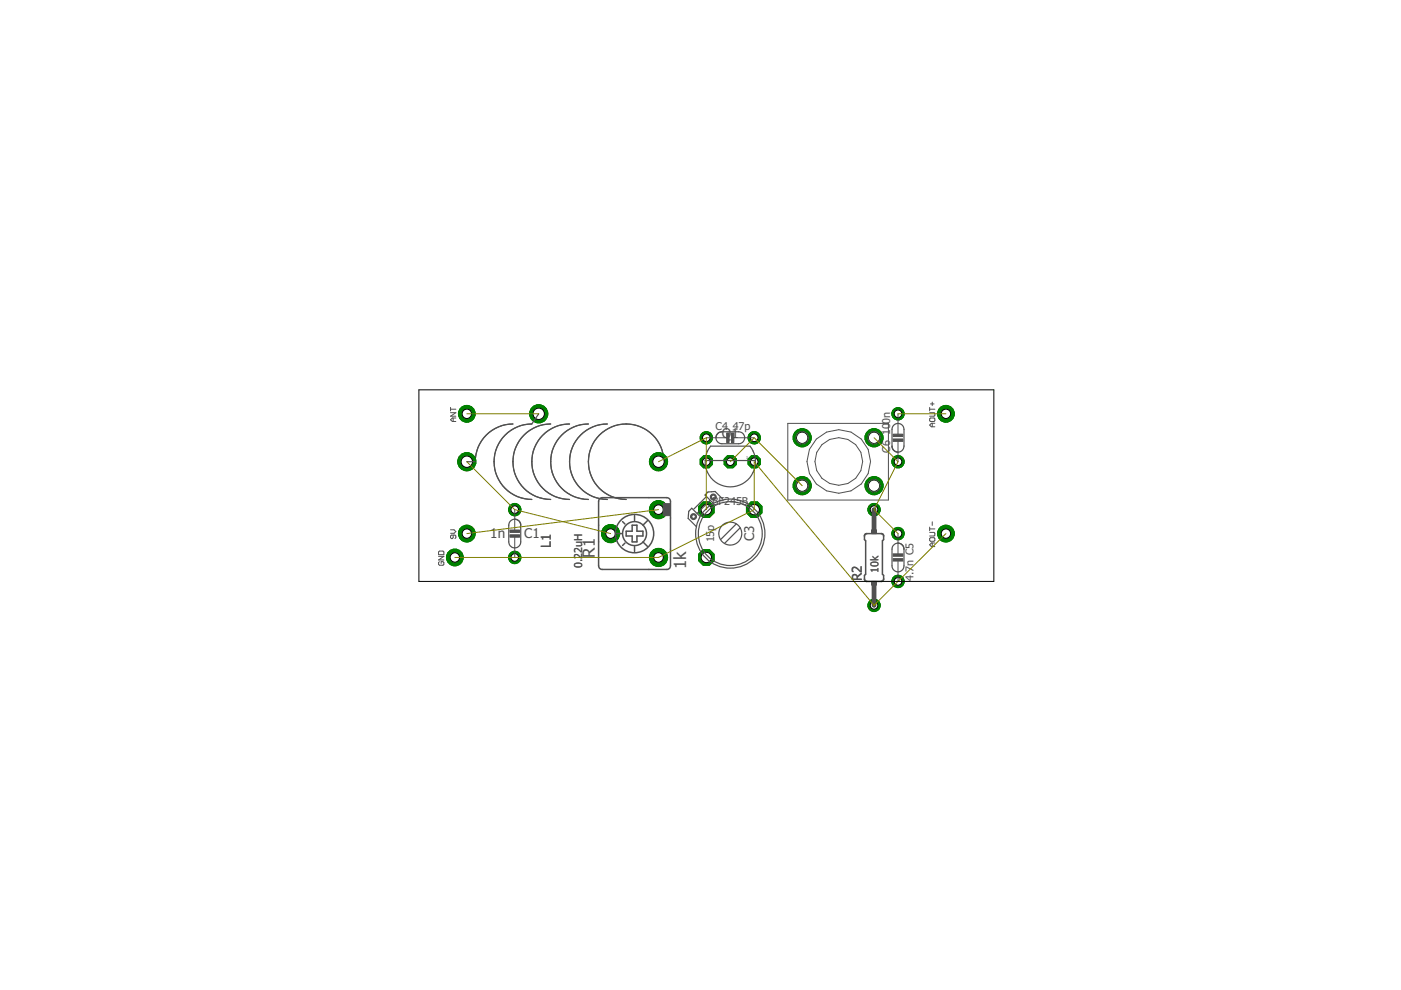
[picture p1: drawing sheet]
<svg xmlns="http://www.w3.org/2000/svg" width="297mm" height="210mm" viewBox="0 0 297 210" stroke-linecap="round" stroke-linejoin="round" font-family="sans-serif">
<defs><g id="words">
<g font-size="3.6" fill="#505050">
<text x="126.1" y="118.2" transform="rotate(-90 126.1 118.2)">R1</text>
<text x="145.4" y="120.7" transform="rotate(-90 145.4 120.7)">1k</text>
</g>
<g font-size="2.9" fill="#505050">
<text x="153" y="92.8">Q</text>
<text x="155.1" y="92.8">1</text>
<text x="104" y="114.1">1n</text>
<text x="111.2" y="114.1">C1</text>
<text x="116.8" y="116.1" transform="rotate(-90 116.8 116.1)">L1</text>
<text x="159.9" y="114.8" transform="rotate(-90 159.9 114.8)">C3</text>
<text x="182.7" y="123.3" transform="rotate(-90 182.7 123.3)">R2</text>
</g>
<g font-size="2.3" fill="#505050">
<text x="151.7" y="91.2">C4</text>
<text x="155.4" y="91.2">47p</text>
<text x="188.7" y="96" transform="rotate(-90 188.7 96)">C6</text>
<text x="188.7" y="92.3" transform="rotate(-90 188.7 92.3)">100n</text>
<text x="151" y="107.1">BF245B</text>
<text x="151.4" y="115" transform="rotate(-90 151.4 115)">15p</text>
<text x="123.5" y="120.4" transform="rotate(-90 123.5 120.4)">0.22uH</text>
<text x="186.3" y="121.5" transform="rotate(-90 186.3 121.5)">10k</text>
<text x="193.7" y="123.2" transform="rotate(-90 193.7 123.2)">4.7n C5</text>
</g>
<text font-size=".8" fill="#505050" x="158.2" y="97.2">1</text>
</g></defs>
<path d="M108.8 89.9a8 8 0 0 0-8 8M112.8 89.9a8 8 0 0 0-8 8M116.8 89.9a8 8 0 0 0-8 8M120.8 89.9a8 8 0 0 0-8 8M124.8 97.9a8 8 0 0 1 7.9-8 8 8 0 0 1 8 8M124.8 89.9a8 8 0 0 0-8 8M128.8 89.9a8 8 0 0 0-8 8" fill="none" stroke="#505050" stroke-width=".25"/>
<circle cx="99" cy="113.1" r="1.78" fill="#008000" stroke="#008000" stroke-width=".21"/>
<circle cx="99" cy="113.1" r=".99" fill="#fff" stroke="#000" stroke-width=".21"/>
<circle cx="99" cy="87.7" r="1.78" fill="#008000" stroke="#008000" stroke-width=".21"/>
<circle cx="99" cy="87.7" r=".99" fill="#fff" stroke="#000" stroke-width=".21"/>
<circle cx="200.6" cy="87.7" r="1.78" fill="#008000" stroke="#008000" stroke-width=".21"/>
<circle cx="200.6" cy="87.7" r=".99" fill="#fff" stroke="#000" stroke-width=".21"/>
<circle cx="200.6" cy="113.1" r="1.78" fill="#008000" stroke="#008000" stroke-width=".21"/>
<circle cx="200.6" cy="113.1" r=".99" fill="#fff" stroke="#000" stroke-width=".21"/>
<circle cx="109.1" cy="118.2" r="1.31" fill="#008000" stroke="#008000" stroke-width=".21"/>
<circle cx="109.1" cy="118.2" r=".8" fill="#fff" stroke="#000" stroke-width=".21"/>
<circle cx="109.1" cy="108.1" r="1.31" fill="#008000" stroke="#008000" stroke-width=".21"/>
<circle cx="109.1" cy="108.1" r=".8" fill="#fff" stroke="#000" stroke-width=".21"/>
<circle cx="159.9" cy="108.1" r="1.78" fill="#008000" stroke="#008000" stroke-width=".21"/>
<circle cx="159.9" cy="108.1" r="1.1" fill="#fff" stroke="#000" stroke-width=".21"/>
<circle cx="149.8" cy="108.1" r="1.78" fill="#008000" stroke="#008000" stroke-width=".21"/>
<circle cx="149.8" cy="108.1" r="1.1" fill="#fff" stroke="#000" stroke-width=".21"/>
<circle cx="149.8" cy="118.2" r="1.78" fill="#008000" stroke="#008000" stroke-width=".21"/>
<circle cx="149.8" cy="118.2" r="1.1" fill="#fff" stroke="#000" stroke-width=".21"/>
<circle cx="159.9" cy="92.8" r="1.31" fill="#008000" stroke="#008000" stroke-width=".21"/>
<circle cx="159.9" cy="92.8" r=".8" fill="#fff" stroke="#000" stroke-width=".21"/>
<circle cx="149.8" cy="92.8" r="1.31" fill="#008000" stroke="#008000" stroke-width=".21"/>
<circle cx="149.8" cy="92.8" r=".8" fill="#fff" stroke="#000" stroke-width=".21"/>
<circle cx="190.4" cy="123.3" r="1.31" fill="#008000" stroke="#008000" stroke-width=".21"/>
<circle cx="190.4" cy="123.3" r=".8" fill="#fff" stroke="#000" stroke-width=".21"/>
<circle cx="190.4" cy="113.1" r="1.31" fill="#008000" stroke="#008000" stroke-width=".21"/>
<circle cx="190.4" cy="113.1" r=".8" fill="#fff" stroke="#000" stroke-width=".21"/>
<circle cx="190.4" cy="87.7" r="1.31" fill="#008000" stroke="#008000" stroke-width=".21"/>
<circle cx="190.4" cy="87.7" r=".8" fill="#fff" stroke="#000" stroke-width=".21"/>
<circle cx="190.4" cy="97.9" r="1.31" fill="#008000" stroke="#008000" stroke-width=".21"/>
<circle cx="190.4" cy="97.9" r=".8" fill="#fff" stroke="#000" stroke-width=".21"/>
<circle cx="96.4" cy="118.2" r="1.78" fill="#008000" stroke="#008000" stroke-width=".21"/>
<circle cx="96.4" cy="118.2" r=".99" fill="#fff" stroke="#000" stroke-width=".21"/>
<circle cx="114.2" cy="87.7" r="1.93" fill="#008000" stroke="#008000" stroke-width=".21"/>
<circle cx="114.2" cy="87.7" r="1.21" fill="#fff" stroke="#000" stroke-width=".21"/>
<circle cx="99" cy="97.9" r="1.93" fill="#008000" stroke="#008000" stroke-width=".21"/>
<circle cx="99" cy="97.9" r="1.21" fill="#fff" stroke="#000" stroke-width=".21"/>
<circle cx="139.6" cy="97.9" r="1.93" fill="#008000" stroke="#008000" stroke-width=".21"/>
<circle cx="139.6" cy="97.9" r="1.21" fill="#fff" stroke="#000" stroke-width=".21"/>
<circle cx="185.3" cy="103" r="1.93" fill="#008000" stroke="#008000" stroke-width=".21"/>
<circle cx="185.3" cy="103" r="1.21" fill="#fff" stroke="#000" stroke-width=".21"/>
<circle cx="170.1" cy="103" r="1.93" fill="#008000" stroke="#008000" stroke-width=".21"/>
<circle cx="170.1" cy="103" r="1.21" fill="#fff" stroke="#000" stroke-width=".21"/>
<circle cx="170.1" cy="92.8" r="1.93" fill="#008000" stroke="#008000" stroke-width=".21"/>
<circle cx="170.1" cy="92.8" r="1.21" fill="#fff" stroke="#000" stroke-width=".21"/>
<circle cx="185.3" cy="92.8" r="1.93" fill="#008000" stroke="#008000" stroke-width=".21"/>
<circle cx="185.3" cy="92.8" r="1.21" fill="#fff" stroke="#000" stroke-width=".21"/>
<circle cx="149.8" cy="97.9" r="1.42" fill="#008000" stroke="#008000" stroke-width=".21"/>
<circle cx="149.8" cy="97.9" r=".8" fill="#fff" stroke="#000" stroke-width=".21"/>
<circle cx="159.9" cy="97.9" r="1.42" fill="#008000" stroke="#008000" stroke-width=".21"/>
<circle cx="159.9" cy="97.9" r=".8" fill="#fff" stroke="#000" stroke-width=".21"/>
<circle cx="154.8" cy="97.9" r="1.42" fill="#008000" stroke="#008000" stroke-width=".21"/>
<circle cx="154.8" cy="97.9" r=".8" fill="#fff" stroke="#000" stroke-width=".21"/>
<circle cx="129.5" cy="113.1" r="1.93" fill="#008000" stroke="#008000" stroke-width=".21"/>
<circle cx="129.5" cy="113.1" r="1.02" fill="#fff" stroke="#000" stroke-width=".21"/>
<circle cx="139.6" cy="118.2" r="1.93" fill="#008000" stroke="#008000" stroke-width=".21"/>
<circle cx="139.6" cy="118.2" r="1.02" fill="#fff" stroke="#000" stroke-width=".21"/>
<circle cx="139.6" cy="108.1" r="1.93" fill="#008000" stroke="#008000" stroke-width=".21"/>
<circle cx="139.6" cy="108.1" r="1.02" fill="#fff" stroke="#000" stroke-width=".21"/>
<circle cx="185.3" cy="128.4" r="1.31" fill="#008000" stroke="#008000" stroke-width=".21"/>
<circle cx="185.3" cy="128.4" r=".8" fill="#fff" stroke="#000" stroke-width=".21"/>
<circle cx="185.3" cy="108.1" r="1.31" fill="#008000" stroke="#008000" stroke-width=".21"/>
<circle cx="185.3" cy="108.1" r=".8" fill="#fff" stroke="#000" stroke-width=".21"/>
<circle cx="99" cy="113.1" r="1.78" fill="#008000" stroke="#008000" stroke-width=".21"/>
<circle cx="99" cy="113.1" r=".99" fill="#fff" stroke="#000" stroke-width=".21"/>
<circle cx="99" cy="87.7" r="1.78" fill="#008000" stroke="#008000" stroke-width=".21"/>
<circle cx="99" cy="87.7" r=".99" fill="#fff" stroke="#000" stroke-width=".21"/>
<circle cx="200.6" cy="87.7" r="1.78" fill="#008000" stroke="#008000" stroke-width=".21"/>
<circle cx="200.6" cy="87.7" r=".99" fill="#fff" stroke="#000" stroke-width=".21"/>
<circle cx="200.6" cy="113.1" r="1.78" fill="#008000" stroke="#008000" stroke-width=".21"/>
<circle cx="200.6" cy="113.1" r=".99" fill="#fff" stroke="#000" stroke-width=".21"/>
<circle cx="109.1" cy="118.2" r="1.31" fill="#008000" stroke="#008000" stroke-width=".21"/>
<circle cx="109.1" cy="118.2" r=".8" fill="#fff" stroke="#000" stroke-width=".21"/>
<circle cx="109.1" cy="108.1" r="1.31" fill="#008000" stroke="#008000" stroke-width=".21"/>
<circle cx="109.1" cy="108.1" r=".8" fill="#fff" stroke="#000" stroke-width=".21"/>
<circle cx="159.9" cy="108.1" r="1.78" fill="#008000" stroke="#008000" stroke-width=".21"/>
<circle cx="159.9" cy="108.1" r="1.1" fill="#fff" stroke="#000" stroke-width=".21"/>
<circle cx="149.8" cy="108.1" r="1.78" fill="#008000" stroke="#008000" stroke-width=".21"/>
<circle cx="149.8" cy="108.1" r="1.1" fill="#fff" stroke="#000" stroke-width=".21"/>
<circle cx="149.8" cy="118.2" r="1.78" fill="#008000" stroke="#008000" stroke-width=".21"/>
<circle cx="149.8" cy="118.2" r="1.1" fill="#fff" stroke="#000" stroke-width=".21"/>
<circle cx="159.9" cy="92.8" r="1.31" fill="#008000" stroke="#008000" stroke-width=".21"/>
<circle cx="159.9" cy="92.8" r=".8" fill="#fff" stroke="#000" stroke-width=".21"/>
<circle cx="149.8" cy="92.8" r="1.31" fill="#008000" stroke="#008000" stroke-width=".21"/>
<circle cx="149.8" cy="92.8" r=".8" fill="#fff" stroke="#000" stroke-width=".21"/>
<circle cx="190.4" cy="123.3" r="1.31" fill="#008000" stroke="#008000" stroke-width=".21"/>
<circle cx="190.4" cy="123.3" r=".8" fill="#fff" stroke="#000" stroke-width=".21"/>
<circle cx="190.4" cy="113.1" r="1.31" fill="#008000" stroke="#008000" stroke-width=".21"/>
<circle cx="190.4" cy="113.1" r=".8" fill="#fff" stroke="#000" stroke-width=".21"/>
<circle cx="190.4" cy="87.7" r="1.31" fill="#008000" stroke="#008000" stroke-width=".21"/>
<circle cx="190.4" cy="87.7" r=".8" fill="#fff" stroke="#000" stroke-width=".21"/>
<circle cx="190.4" cy="97.9" r="1.31" fill="#008000" stroke="#008000" stroke-width=".21"/>
<circle cx="190.4" cy="97.9" r=".8" fill="#fff" stroke="#000" stroke-width=".21"/>
<circle cx="96.4" cy="118.2" r="1.78" fill="#008000" stroke="#008000" stroke-width=".21"/>
<circle cx="96.4" cy="118.2" r=".99" fill="#fff" stroke="#000" stroke-width=".21"/>
<circle cx="114.2" cy="87.7" r="1.93" fill="#008000" stroke="#008000" stroke-width=".21"/>
<circle cx="114.2" cy="87.7" r="1.21" fill="#fff" stroke="#000" stroke-width=".21"/>
<circle cx="99" cy="97.9" r="1.93" fill="#008000" stroke="#008000" stroke-width=".21"/>
<circle cx="99" cy="97.9" r="1.21" fill="#fff" stroke="#000" stroke-width=".21"/>
<circle cx="139.6" cy="97.9" r="1.93" fill="#008000" stroke="#008000" stroke-width=".21"/>
<circle cx="139.6" cy="97.9" r="1.21" fill="#fff" stroke="#000" stroke-width=".21"/>
<circle cx="185.3" cy="103" r="1.93" fill="#008000" stroke="#008000" stroke-width=".21"/>
<circle cx="185.3" cy="103" r="1.21" fill="#fff" stroke="#000" stroke-width=".21"/>
<circle cx="170.1" cy="103" r="1.93" fill="#008000" stroke="#008000" stroke-width=".21"/>
<circle cx="170.1" cy="103" r="1.21" fill="#fff" stroke="#000" stroke-width=".21"/>
<circle cx="170.1" cy="92.8" r="1.93" fill="#008000" stroke="#008000" stroke-width=".21"/>
<circle cx="170.1" cy="92.8" r="1.21" fill="#fff" stroke="#000" stroke-width=".21"/>
<circle cx="185.3" cy="92.8" r="1.93" fill="#008000" stroke="#008000" stroke-width=".21"/>
<circle cx="185.3" cy="92.8" r="1.21" fill="#fff" stroke="#000" stroke-width=".21"/>
<circle cx="149.8" cy="97.9" r="1.42" fill="#008000" stroke="#008000" stroke-width=".21"/>
<circle cx="149.8" cy="97.9" r=".8" fill="#fff" stroke="#000" stroke-width=".21"/>
<circle cx="159.9" cy="97.9" r="1.42" fill="#008000" stroke="#008000" stroke-width=".21"/>
<circle cx="159.9" cy="97.9" r=".8" fill="#fff" stroke="#000" stroke-width=".21"/>
<circle cx="154.8" cy="97.9" r="1.42" fill="#008000" stroke="#008000" stroke-width=".21"/>
<circle cx="154.8" cy="97.9" r=".8" fill="#fff" stroke="#000" stroke-width=".21"/>
<circle cx="129.5" cy="113.1" r="1.93" fill="#008000" stroke="#008000" stroke-width=".21"/>
<circle cx="129.5" cy="113.1" r="1.02" fill="#fff" stroke="#000" stroke-width=".21"/>
<circle cx="139.6" cy="118.2" r="1.93" fill="#008000" stroke="#008000" stroke-width=".21"/>
<circle cx="139.6" cy="118.2" r="1.02" fill="#fff" stroke="#000" stroke-width=".21"/>
<circle cx="139.6" cy="108.1" r="1.93" fill="#008000" stroke="#008000" stroke-width=".21"/>
<circle cx="139.6" cy="108.1" r="1.02" fill="#fff" stroke="#000" stroke-width=".21"/>
<circle cx="185.3" cy="128.4" r="1.31" fill="#008000" stroke="#008000" stroke-width=".21"/>
<circle cx="185.3" cy="128.4" r=".8" fill="#fff" stroke="#000" stroke-width=".21"/>
<circle cx="185.3" cy="108.1" r="1.31" fill="#008000" stroke="#008000" stroke-width=".21"/>
<circle cx="185.3" cy="108.1" r=".8" fill="#fff" stroke="#000" stroke-width=".21"/>
<g fill="none" stroke="#505050" stroke-width=".21">
<path d="M95.5 86.4v.7M95.5 87.5h1.1l-1.1 .7h1.1M95.5 86.8h1.1M96.1 88.6v.8M96.6 88.6h-.7l-.4 .4 .4 .4h.7M149.8 92.8h4.3M155.6 92.8h4.3M167 89.8h21.4v16.2h-21.4zM190.4 87.7v4.3M190.4 93.6v4.3M197.1 87.5h.9l.2 .2v.4l-.2 .1h-.9M197.1 86.8h1.1"/>
<path d="M197.1 86.4v.7M197.3 88.6h.7l.2 .2v.4l-.2 .2h-.7l-.2-.2v-.4zM197.3 85.6h.7M197.7 85.3v.7M197.7 89.7v.8M198.2 89.7h-.7l-.4 .4 .4 .4h.7M93 117l.2-.2h.7l.2 .2v.6h-1.1zM93 118h1.1l-1.1 .7h1.1M93.2 119.1l-.2 .2v.4l.2 .1h.7l.2-.1v-.4l-.2-.2h-.4v.4M95.5 112.3h.8l.3 .4-.3 .4h-.8M96.1 113.5v.5l-.2 .2-.4-.2v-.4l.2-.1h.8l.1 .1v.4l-.1 .2M109.1 108.1v4.3"/>
<path d="M109.1 113.9v4.3M190.4 113.1v4.3M190.4 119v4.3M197.1 111.8v.7M197.1 112.9h.9l.2 .2v.4l-.2 .1h-.9M197.1 112.1h1.1M197.3 114h.7l.2 .2v.4l-.2 .2h-.7l-.2-.2v-.4zM197.7 110.6v.8M197.7 115.1v.8M198.2 115.1h-.7l-.4 .4 .4 .4h.7"/>
<circle cx="170.1" cy="92.8" r="1.35"/>
<circle cx="177.8" cy="97.8" r="6.7"/>
<circle cx="177.8" cy="97.8" r="5.1"/>
<circle cx="185.3" cy="92.8" r="1.35"/>
<circle cx="170.1" cy="103" r="1.34"/>
<circle cx="185.3" cy="103" r="1.34"/>
</g>
<g fill="none" stroke="#505050" stroke-width=".25">
<path d="M99 97.9h1.8M104.8 97.9a8 8 0 0 0 8 8M108.8 97.9a8 8 0 0 0 8 8M112.8 97.9a8 8 0 0 0 8 8M114.2 87.7l-1.4 2.2M116.8 97.9a8 8 0 0 0 8 8M120.8 97.9a8 8 0 0 0 8 8M124.8 97.9a8 8 0 0 0 8 8M149.5 97.6a5.3 5.3 0 0 0 5.3 5.6 5.3 5.3 0 0 0 5.4-5.6M149.5 97.6h10.7M150 95.7l.7-1.1h8.3l.9 1.5 .3 1.5M150 95.6l-.5 2"/>
<path d="M152.3 91.8l.8-.3h3.5a1.27 1.27 0 0 1 1.3 1.3 1.27 1.27 0 0 1-1.3 1.3h-3.5a1.27 1.27 0 0 1-1.2-.9 1.27 1.27 0 0 1 .4-1.4zM189.6 90a1.27 1.27 0 0 1 1.3-.1 1.27 1.27 0 0 1 .8 1.1v3.6a1.27 1.27 0 0 1-1.3 1.3 1.27 1.27 0 0 1-1.3-1.3v-3.8zM108.1 110.6a1.27 1.27 0 0 1 1.5-.4 1.27 1.27 0 0 1 .8 1.2v3.5a1.27 1.27 0 0 1-1.3 1.3 1.27 1.27 0 0 1-1.2-1.3v-3.5zM148.4 109.5l-1.7-1.7-.7 .6-.1 1.5 1.7 1.7M149.8 105.3l-2.7 2.6M150.6 106.1l-2.8 2.7M153.2 105.8l-1.6-1.6-1.5 .1-.6 .7 1.7 1.7M156.1 111.1l-3.3 3.3M156.9 111.9l-3.3 3.3M189.4 115.6a1.27 1.27 0 0 1 1.4-.4 1.27 1.27 0 0 1 .9 1.2v3.6a1.27 1.27 0 0 1-1.3 1.2 1.27 1.27 0 0 1-1.3-1.2v-3.6z"/>
<circle cx="154.8" cy="113.1" r="6.8"/>
<circle cx="154.8" cy="113.1" r="2.43"/>
<circle cx="154.8" cy="113.1" r="7.3"/>
</g>
<g fill="#505050" stroke="#505050" stroke-width=".21">
<path d="M108.1 112.4h2.1v.5h-2.1z"/>
<path d="M108.1 113.4h2.1v.5h-2.1z"/>
<path d="M154.1 91.8h.5v2h-.5z"/>
<path d="M155.1 91.8h.5v2h-.5z"/>
<path d="M189.4 117.4h2v.5h-2z"/>
<path d="M189.4 118.4h2v.6h-2z"/>
<path d="M189.4 93.1h2v.5h-2z"/>
<path d="M189.4 92.1h2v.5h-2z"/>
<path d="M184.8 112.4h1v.7h-1z"/>
<path d="M184.8 123.3h1v.7h-1z"/>
<path d="M140.6 106.8h1.6v2.5h-1.6z"/>
</g>
<g fill="#505050" stroke="#505050" stroke-width=".21">
<path d="M150.8 104.9a.64 .64 0 0 1 1 .2 .64 .64 0 0 1-.4 .9 .64 .64 0 0 1-.8-.6h.3a.39 .39 0 0 1 .5-.4 .39 .39 0 0 1 .1 .7 .39 .39 0 0 1-.6-.2v-.1h-.3z" fill-rule="evenodd"/>
<path d="M146.6 109.1a.64 .64 0 0 1 1 .1 .64 .64 0 0 1-.4 .9 .64 .64 0 0 1-.8-.6h.3a.39 .39 0 0 1 .5-.3 .39 .39 0 0 1 .1 .6 .39 .39 0 0 1-.6-.1v-.2h-.3z" fill-rule="evenodd"/>
</g>
<g fill="none" stroke="#505050" stroke-width=".32">
<path d="M127.1 105.8l.6-.3h13.7l.4 .2 .4 .6v13.7l-.2 .4-.6 .3h-13.7l-.6-.3-.2-.4v-13.7zM130.7 113.1h1M132 110.6l.5 .5M132.5 115.1l-.5 .6M132.8 112.6h1.2v-1.2h1v1.2h1.3v1h-1.3v1.3h-1v-1.3h-1.2zM134.5 109.3v1M134.5 115.9v1M136.3 114.9l1 1M137.3 110.3l-1 1.1M183.4 113.3l.4-.2h3l.4 .2a1.25 1.25 0 0 1-.1 1.4v7.1l.2 .2v.8l-.2 .4-.3 .1h-3l-.5-.4v-.9l.2-.2v-7.1a1.25 1.25 0 0 1-.1-1.4z"/>
<circle cx="134.5" cy="113.1" r="4.1"/>
<circle cx="134.5" cy="113.1" r="2.54"/>
</g>
<path d="M185.3 108.1v4.3M185.3 124v4.4" fill="none" stroke="#505050" stroke-width="1"/>
<path d="M99 97.9l10.1 10.2 20.4 5M99 87.7h15.2M139.6 97.9l10.2-5.1v15.3M154.8 97.9l5.1-5.1 10.2 10.2M185.3 92.8l5.1 5.1-5.1 10.2 5.1 5M190.4 87.7h10.2M139.6 108.1l-40.6 5M200.6 113.1l-15.3 15.3-25.4-30.5v10.2l-20.3 10.1h-43.2" fill="none" stroke="#808000" stroke-width=".21"/>
<path d="M88.8 82.7h121.9v40.6h-121.9z" fill="none" stroke="#000" stroke-width=".21"/>
<use href="#words"/>
</svg>
